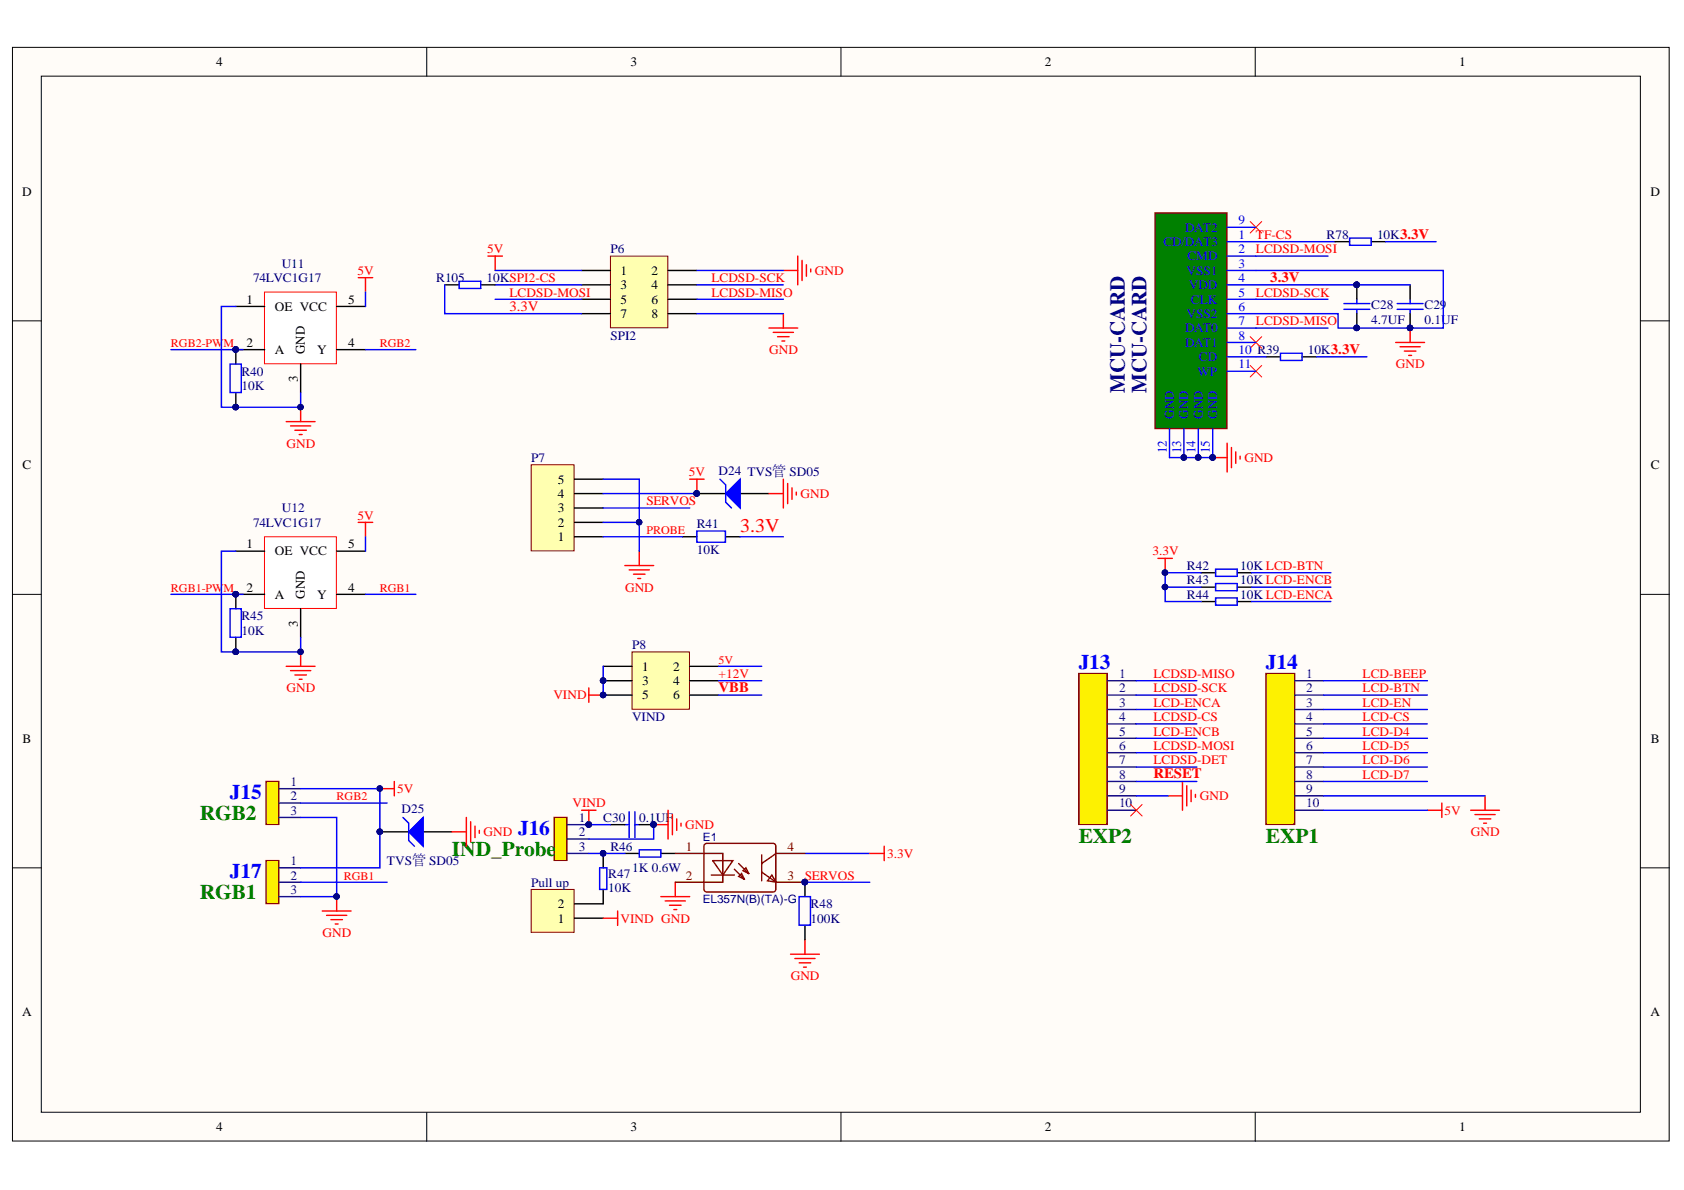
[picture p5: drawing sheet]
<svg xmlns="http://www.w3.org/2000/svg" width="297mm" height="210mm" viewBox="0 0 297 210" stroke-linecap="round" stroke-linejoin="round" font-family="sans-serif">
<defs><g id="words">
<g font-size="3.8" fill="#000080">
<text x="198.4" y="69.3" transform="rotate(-90 198.4 69.3)">MCU-CARD</text>
<text x="202.2" y="69.3" transform="rotate(-90 202.2 69.3)">MCU-CARD</text>
</g>
<g font-size="3.7" fill="#00f">
<text x="190.3" y="118">J13</text>
<text x="223.3" y="118">J14</text>
<text x="40.6" y="140.9">J15</text>
<text x="91.4" y="147.2">J16</text>
<text x="40.6" y="154.8">J17</text>
</g>
<g font-size="3.7" fill="#008000">
<text x="35.2" y="144.7">RGB2</text>
<text x="190.3" y="148.7">EXP2</text>
<text x="223.3" y="148.7">EXP1</text>
<text x="79.7" y="151">IND_Probe</text>
<text x="35.2" y="158.6">RGB1</text>
</g>
<text font-size="3.4" fill="#f00" x="130.6" y="93.9">3.3V</text>
<g font-size="2.5" fill="#f00">
<text x="224.1" y="49.7">3.3V</text>
<text x="89.9" y="54.8">3.3V</text>
<text x="126.8" y="122.1">VBB</text>
<text x="203.5" y="137.3">RESET</text>
</g>
<g font-size="2.3">
<text x="38.1" y="11.7">4</text>
<text x="111.2" y="11.7">3</text>
<text x="184.3" y="11.7">2</text>
<text x="257.4" y="11.7">1</text>
<text x="3.9" y="34.5">D</text>
<text x="291.1" y="34.5">D</text>
<text x="43.5" y="53.6">1</text>
<text x="61.4" y="53.6">5</text>
<text x="109.5" y="48.5">1</text>
<text x="109.5" y="51">3</text>
<text x="109.5" y="53.6">5</text>
<text x="114.9" y="48.5">2</text>
<text x="114.9" y="51">4</text>
<text x="114.9" y="53.6">6</text>
<text x="48.5" y="54.8">OE VCC</text>
<text x="109.5" y="56.1">7</text>
<text x="114.9" y="56.1">8</text>
<text x="43.5" y="61.2">2</text>
<text x="48.5" y="62.4">A</text>
<text x="53.8" y="62.4" transform="rotate(-90 53.8 62.4)">GND</text>
<text x="56" y="62.4">Y</text>
<text x="61.4" y="61.2">4</text>
<text x="52.5" y="67.4" transform="rotate(-90 52.5 67.4)">3</text>
<text x="4" y="82.8">C</text>
<text x="291.2" y="82.8">C</text>
<text x="98.4" y="87.8">4</text>
<text x="98.4" y="85.3">5</text>
<text x="98.4" y="95.4">1</text>
<text x="98.4" y="92.9">2</text>
<text x="98.4" y="90.4">3</text>
<text x="43.5" y="96.7">1</text>
<text x="48.5" y="98">OE VCC</text>
<text x="61.4" y="96.7">5</text>
<text x="43.5" y="104.4">2</text>
<text x="48.5" y="105.6">A</text>
<text x="53.8" y="105.6" transform="rotate(-90 53.8 105.6)">GND</text>
<text x="56" y="105.6">Y</text>
<text x="61.4" y="104.4">4</text>
<text x="52.5" y="110.6" transform="rotate(-90 52.5 110.6)">3</text>
<text x="113.3" y="118.3">1</text>
<text x="118.7" y="118.3">2</text>
<text x="113.3" y="120.8">3</text>
<text x="113.3" y="123.4">5</text>
<text x="118.7" y="120.8">4</text>
<text x="118.7" y="123.4">6</text>
<text x="4" y="131">B</text>
<text x="291.2" y="131">B</text>
<text x="98.4" y="160.2">2</text>
<text x="98.4" y="162.7">1</text>
<text x="3.9" y="179.2">A</text>
<text x="291.1" y="179.2">A</text>
<text x="38.1" y="199.5">4</text>
<text x="111.2" y="199.5">3</text>
<text x="184.3" y="199.5">2</text>
<text x="257.4" y="199.5">1</text>
</g>
<g font-size="2.3" fill="#00f">
<text x="209.1" y="40.9">DAT2</text>
<text x="218.5" y="39.6">9</text>
<text x="205.2" y="43.4">CD/DAT3</text>
<text x="209.4" y="45.9">CMD</text>
<text x="218.5" y="42.1">1</text>
<text x="218.5" y="44.7">2</text>
<text x="218.5" y="47.2">3</text>
<text x="209.3" y="48.5">VSS1</text>
<text x="209.7" y="51">VDD</text>
<text x="210.1" y="53.6">CLK</text>
<text x="218.5" y="49.7">4</text>
<text x="218.5" y="52.3">5</text>
<text x="209.1" y="58.6">DAT0</text>
<text x="209.3" y="56.1">VSS2</text>
<text x="218.5" y="54.8">6</text>
<text x="218.5" y="57.4">7</text>
<text x="218.5" y="59.9">8</text>
<text x="209.1" y="61.2">DAT1</text>
<text x="211.5" y="63.7">CD</text>
<text x="218.5" y="62.4">10 R39</text>
<text x="218.5" y="65">11</text>
<text x="211.2" y="66.2">WP</text>
<text x="207.1" y="73.9" transform="rotate(-90 207.1 73.9)">GND</text>
<text x="209.6" y="73.9" transform="rotate(-90 209.6 73.9)">GND</text>
<text x="212.1" y="73.9" transform="rotate(-90 212.1 73.9)">GND</text>
<text x="214.7" y="73.9" transform="rotate(-90 214.7 73.9)">GND</text>
<text x="205.8" y="80" transform="rotate(-90 205.8 80)">12</text>
<text x="208.3" y="80" transform="rotate(-90 208.3 80)">13</text>
<text x="210.9" y="80" transform="rotate(-90 210.9 80)">14</text>
<text x="213.4" y="80" transform="rotate(-90 213.4 80)">15</text>
</g>
<g font-size="2.3" fill="#000080">
<text x="49.7" y="47.2">U11</text>
<text x="107.7" y="44.7">P6</text>
<text x="234" y="42.1">R78</text>
<text x="242.9" y="42.1">10K3.3V</text>
<text x="44.7" y="49.7">74LVC1G17</text>
<text x="76.9" y="49.7">R105</text>
<text x="85.8" y="49.7">10KSPI2-CS</text>
<text x="107.7" y="59.9">SPI2</text>
<text x="241.9" y="54.6">C28</text>
<text x="241.9" y="57.1">4.7UF</text>
<text x="251.3" y="54.6">C29</text>
<text x="251.3" y="57.1">0.1UF</text>
<text x="230.7" y="62.4">10K3.3V</text>
<text x="42.6" y="68.8">10K</text>
<text x="42.6" y="66.2">R40</text>
<text x="93.7" y="81.5">P7</text>
<text x="126.8" y="83.8">D24 TVS管 SD05</text>
<text x="44.7" y="92.9">74LVC1G17</text>
<text x="49.7" y="90.4">U12</text>
<text x="122.9" y="93.2">R41</text>
<text x="122.9" y="97.7">10K</text>
<text x="209.3" y="100.5">R42</text>
<text x="218.7" y="100.5">10K LCD-BTN</text>
<text x="209.3" y="103.1">R43</text>
<text x="209.3" y="105.6">R44</text>
<text x="218.7" y="103.1">10K LCD-ENCB</text>
<text x="218.7" y="105.6">10K LCD-ENCA</text>
<text x="42.6" y="112">10K</text>
<text x="42.6" y="109.4">R45</text>
<text x="111.5" y="114.5">P8</text>
<text x="111.5" y="127.2">VIND</text>
<text x="70.8" y="143.4">D25</text>
<text x="106.4" y="145">C30</text>
<text x="112.8" y="145">0.1UF</text>
<text x="68.3" y="152.6">TVS管 SD05</text>
<text x="107.3" y="154.9">R47</text>
<text x="107.7" y="150">R46</text>
<text x="111.5" y="153.8">1K 0.6W</text>
<text x="93.7" y="156.4">Pull up</text>
<text x="107.3" y="157.4">10K</text>
<text x="143" y="160.2">R48</text>
<text x="143" y="162.7">100K</text>
</g>
<g font-size="2.3" fill="#f00">
<text x="85.9" y="44.7">5V</text>
<text x="221.5" y="42.1">TF-CS</text>
<text x="221.5" y="44.7">LCDSD-MOSI</text>
<text x="63.1" y="48.5">5V</text>
<text x="89.9" y="52.3">LCDSD-MOSI</text>
<text x="125.5" y="52.3">LCDSD-MISO</text>
<text x="125.5" y="49.7">LCDSD-SCK</text>
<text x="143.8" y="48.5">GND</text>
<text x="221.5" y="52.3">LCDSD-SCK</text>
<text x="221.5" y="57.4">LCDSD-MISO</text>
<text x="135.7" y="62.4">GND</text>
<text x="246.2" y="65">GND</text>
<text x="50.5" y="79">GND</text>
<text x="219.5" y="81.5">GND</text>
<text x="114" y="89.1">SERVOS</text>
<text x="121.5" y="84">5V</text>
<text x="141.2" y="87.8">GND</text>
<text x="63.1" y="91.6">5V</text>
<text x="203.3" y="98">3.3V</text>
<text x="110.3" y="104.4">GND</text>
<text x="126.8" y="119.6">+12V</text>
<text x="203.5" y="119.6">LCDSD-MISO</text>
<text x="240.4" y="119.6">LCD-BEEP</text>
<text x="50.5" y="122.1">GND</text>
<text x="97.6" y="123.4">VIND</text>
<text x="203.5" y="122.1">LCDSD-SCK</text>
<text x="203.5" y="124.6">LCD-ENCA</text>
<text x="240.4" y="122.1">LCD-BTN</text>
<text x="240.4" y="124.6">LCD-EN</text>
<text x="203.5" y="127.2">LCDSD-CS</text>
<text x="203.5" y="129.7">LCD-ENCB</text>
<text x="240.4" y="127.2">LCD-CS</text>
<text x="240.4" y="129.7">LCD-D4</text>
<text x="203.5" y="132.3">LCDSD-MOSI</text>
<text x="203.5" y="134.8">LCDSD-DET</text>
<text x="240.4" y="132.3">LCD-D5</text>
<text x="240.4" y="134.8">LCD-D6</text>
<text x="240.4" y="137.4">LCD-D7</text>
<text x="70.1" y="139.9">5V</text>
<text x="101" y="142.4">VIND</text>
<text x="211.6" y="141.2">GND</text>
<text x="254.8" y="143.7">5V</text>
<text x="85.3" y="147.5">GND</text>
<text x="120.9" y="146.2">GND</text>
<text x="259.5" y="147.5">GND</text>
<text x="142" y="155.1">SERVOS</text>
<text x="156.5" y="151.3">3.3V</text>
<text x="56.9" y="165.3">GND</text>
<text x="109.5" y="162.7">VIND GND</text>
<text x="139.5" y="172.9">GND</text>
</g>
<g font-size="2.3" fill="#11037f">
<text x="197.4" y="119.6">1</text>
<text x="230.4" y="119.6">1</text>
<text x="197.4" y="122.1">2</text>
<text x="197.4" y="124.6">3</text>
<text x="230.4" y="122.1">2</text>
<text x="230.4" y="124.6">3</text>
<text x="197.4" y="127.2">4</text>
<text x="197.4" y="129.7">5</text>
<text x="230.4" y="127.2">4</text>
<text x="230.4" y="129.7">5</text>
<text x="197.4" y="132.3">6</text>
<text x="197.4" y="134.8">7</text>
<text x="197.4" y="137.4">8</text>
<text x="230.4" y="132.3">6</text>
<text x="230.4" y="134.8">7</text>
<text x="230.4" y="137.4">8</text>
<text x="51.3" y="138.6">1</text>
<text x="51.3" y="141.2">2</text>
<text x="51.3" y="143.7">3</text>
<text x="197.4" y="139.9">9</text>
<text x="197.4" y="142.4">10</text>
<text x="230.4" y="139.9">9</text>
<text x="230.4" y="142.4">10</text>
<text x="102.1" y="145">1</text>
<text x="102.1" y="147.5">2</text>
<text x="51.3" y="152.6">1</text>
<text x="51.3" y="155.1">2</text>
<text x="102.1" y="150">3</text>
<text x="51.3" y="157.7">3</text>
</g>
<g font-size="2.3" fill="#800">
<text x="121" y="150">1</text>
<text x="121" y="155.1">2</text>
<text x="138.9" y="155.1">3</text>
<text x="138.9" y="150">4</text>
</g>
<g font-size="2.1" fill="#f00">
<text x="30.2" y="61.2">RGB2-PWM</text>
<text x="67" y="61.2">RGB2</text>
<text x="114" y="94.2">PROBE</text>
<text x="30.2" y="104.4">RGB1-PWM</text>
<text x="67" y="104.4">RGB1</text>
<text x="126.8" y="117.1">5V</text>
<text x="59.4" y="141.2">RGB2</text>
<text x="60.6" y="155.2">RGB1</text>
</g>
<g font-size="2" fill="#000080">
<text x="124" y="148.3">E1</text>
<text x="124" y="159.2">EL357N(B)(TA)-G</text>
</g>
</g></defs>
<g fill="#fffcf8" stroke="#000" stroke-width=".18">
<path d="M2.2 8.4h292.2v192.9h-292.2z"/>
<path d="M7.3 13.4h282v182.8h-282z"/>
</g>
<path d="M75.3 8.4v5M148.3 8.4v5M221.4 8.4v5M2.2 56.6h5.1M289.4 56.6h5.1M2.2 104.8h5.1M289.4 104.8h5.1M2.2 153.1h5.1M289.4 153.1h5.1M75.3 196.2v5.1M148.3 196.2v5.1M221.4 196.2v5.1" fill="none" stroke="#000" stroke-width=".18"/>
<path d="M239.3 50.2v2.6M239.3 55.3v2.6M248.7 50.2v2.6M248.7 55.3v2.6M223.3 62.9h2.6M229.7 62.9h2.5" fill="none" stroke="#000" stroke-width=".25"/>
<path d="M237 53.5h4.6M237 54.6h4.6M239.3 52.8v.7M239.3 54.6v.7M246.4 53.5h4.6M246.4 54.6h4.6M248.7 52.8v.7M248.7 54.6v.7M225.9 62.3h3.8v1.3h-3.8z" fill="none" stroke="#00f" stroke-width=".25"/>
<g fill="#000080" stroke="#000080" stroke-width=".18">
<circle cx="239.3" cy="57.8" r=".49"/>
<circle cx="239.3" cy="50.2" r=".49"/>
<circle cx="248.7" cy="57.8" r=".48"/>
</g>
<path d="M223.3 118.8h5v26.6h-5z" fill="#fdf101" stroke="#800000" stroke-width=".25"/>
<path d="M228.4 120.1h5.1M228.4 122.6h5.1M228.4 125.1h5.1M228.4 127.7h5.1M228.4 130.2h5.1M228.4 132.8h5.1M228.4 135.3h5.1M228.4 137.8h5.1M228.4 140.4h5.1M228.4 142.9h5.1" fill="none" stroke="#11037f" stroke-width=".25"/>
<path d="M190.3 118.8h5v26.6h-5z" fill="#fdf101" stroke="#800000" stroke-width=".25"/>
<path d="M195.4 120.1h5M195.4 122.6h5M195.4 125.1h5M195.4 127.7h5M195.4 130.2h5M195.4 132.8h5M195.4 135.3h5M195.4 137.8h5M195.4 140.4h5M195.4 142.9h5" fill="none" stroke="#11037f" stroke-width=".25"/>
<g fill="none" stroke="#f00" stroke-width=".25">
<path d="M110.2 99.8h5.1M112.8 97.2v2.6M121.7 84.5h2.5M122.9 84.5v2.6M111 100.5h3.5M111.7 101.3h2.1M112.5 102h.5M208.6 137.8v5.1M209.3 138.6v3.6M210.1 139.4v2M206 140.4h2.6M210.9 140.1v.5"/>
<path d="M251.8 142.9h2.5M254.3 141.7v2.5M259.4 142.9h5.1M260.2 143.7h3.5M260.9 144.4h2.1M261.7 145.2h.5M261.9 140.4v2.5"/>
</g>
<path d="M199.4 141.9l2.1 2M201.5 141.9l-2.1 2" fill="none" stroke="#f00" stroke-width=".18"/>
<path d="M120.4 94.7h2.5M128 94.7h2.5" fill="none" stroke="#000" stroke-width=".25"/>
<path d="M122.9 93.7h5.1v1.9h-5.1z" fill="none" stroke="#00f" stroke-width=".25"/>
<circle cx="122.9" cy="87" r=".49" fill="#000080" stroke="#000080" stroke-width=".18"/>
<path d="M93.7 82h7.6v15.2h-7.6z" fill="#ffffb0" stroke="#800000" stroke-width=".18"/>
<path d="M101.3 94.7h5.1M101.3 92.1h5.1M101.3 89.6h5.1M101.3 87.1h5.1M101.3 84.5h5.1" fill="none" stroke="#000" stroke-width=".25"/>
<path d="M59.4 158.2v2.5M56.8 160.7h5.1M57.6 161.5h3.6M58.4 162.2h2M59.1 163h.5" fill="none" stroke="#f00" stroke-width=".25"/>
<circle cx="59.4" cy="158.1" r=".48" fill="#000080" stroke="#000080" stroke-width=".18"/>
<path d="M46.9 137.8h2.3v7.6h-2.3z" fill="#fdf101" stroke="#800000" stroke-width=".25"/>
<path d="M49.2 139.1h3.8M49.2 141.7h3.8M49.2 144.2h3.8" fill="none" stroke="#11037f" stroke-width=".25"/>
<path d="M46.7 51.5h12.6v12.7h-12.6z" fill="#fff" stroke="#f00" stroke-width=".18"/>
<path d="M41.6 54.1h5.1M59.4 54.1h5.1M41.6 69.3v2.5M46.7 61.7h-5.1v2.5M53 64.2v5.1M59.4 61.7h5.1M211.9 101h2.5M211.9 103.6h2.5M211.9 106.1h2.5M218.2 101h2.6M218.2 103.6h2.6M218.2 106.1h2.6" fill="none" stroke="#000" stroke-width=".25"/>
<g fill="#000080" stroke="#000080" stroke-width=".18">
<circle cx="41.6" cy="61.6" r=".48"/>
<circle cx="41.6" cy="71.8" r=".48"/>
<circle cx="53" cy="71.8" r=".48"/>
<circle cx="67" cy="139.1" r=".48"/>
<circle cx="205.5" cy="101" r=".49"/>
</g>
<path d="M40.6 64.2h2v5h-2zM214.4 100.4h3.8v1.3h-3.8zM214.4 102.9h3.8v1.3h-3.8zM214.4 105.5h3.8v1.2h-3.8z" fill="none" stroke="#00f" stroke-width=".25"/>
<path d="M63.2 49h2.5M64.5 49v2.5M50.5 74.4h5.1M51.3 75.1h3.5M52 75.9h2M52.8 76.7h.5M53 71.8v2.6M204.3 98.5h2.5M205.5 98.5v2.5M67 139.1h2.6M69.6 137.8v2.6" fill="none" stroke="#f00" stroke-width=".25"/>
<path d="M46.9 151.8h2.3v7.6h-2.3z" fill="#fdf101" stroke="#800000" stroke-width=".25"/>
<path d="M49.2 153.1h3.8M49.2 155.6h3.8M49.2 158.2h3.8" fill="none" stroke="#11037f" stroke-width=".25"/>
<path d="M46.7 94.7h12.6v12.6h-12.6z" fill="#fff" stroke="#f00" stroke-width=".18"/>
<path d="M41.6 97.2h5.1M59.4 97.2h5.1M41.6 112.5v2.5M46.7 104.8h-5.1v2.6M53 107.4v5.1M59.4 104.8h5.1" fill="none" stroke="#000" stroke-width=".25"/>
<g fill="#000080" stroke="#000080" stroke-width=".18">
<circle cx="41.6" cy="104.8" r=".48"/>
<circle cx="41.6" cy="115" r=".48"/>
<circle cx="53" cy="115" r=".48"/>
</g>
<path d="M40.6 107.4h2v5h-2z" fill="none" stroke="#00f" stroke-width=".25"/>
<path d="M63.2 92.1h2.5M64.5 92.1v2.6M50.5 117.5h5.1M51.3 118.3h3.5M52 119.1h2M52.8 119.8h.5M53 115v2.5" fill="none" stroke="#f00" stroke-width=".25"/>
<path d="M97.8 144.2h2.2v7.6h-2.2z" fill="#fdf101" stroke="#800000" stroke-width=".25"/>
<path d="M100 145.5h3.9M100 148h3.9M100 150.5h3.9" fill="none" stroke="#11037f" stroke-width=".25"/>
<g fill="#000080" stroke="#000080" stroke-width=".18">
<circle cx="103.8" cy="145.4" r=".48"/>
<circle cx="115.3" cy="145.4" r=".48"/>
</g>
<path d="M107.7 145.5h2.5M110.2 150.5h2.6M112.8 145.5h2.5M116.6 150.5h2.5" fill="none" stroke="#000" stroke-width=".25"/>
<path d="M110.2 145.5h.8M111 143.2v4.5M112 145.5h.8M112 143.2v4.5M112.8 149.9h3.8v1.3h-3.8z" fill="none" stroke="#00f" stroke-width=".25"/>
<path d="M86.1 45.2h2.5M87.3 45.2v2.5M135.6 57.9h5.1M136.4 58.6h3.6M137.2 59.4h2M138.2 47.7h2.5M138.2 55.3v2.6M140.7 45.2v5M141.5 45.9v3.6M142.2 46.7v2M143 47.5v.5M137.9 60.1h.5" fill="none" stroke="#f00" stroke-width=".25"/>
<path d="M107.7 45.2h10.1v12.6h-10.1z" fill="#ffffb0" stroke="#800000" stroke-width=".18"/>
<path d="M102.6 47.7h5.1M102.6 50.2h5.1M102.6 52.8h5.1M102.6 55.3h5.1M117.8 47.7h5.1M117.8 50.2h5.1M117.8 52.8h5.1M117.8 55.3h5.1M106.4 150.5v2.6M106.4 156.9v2.5M142 155.6v2.6M142 163.2v2.6" fill="none" stroke="#000" stroke-width=".25"/>
<g fill="none" stroke="#00f" stroke-width=".25">
<path d="M41.6 54.1h-2.5v17.7h13.9v-2.5M64.5 51.5v2.6M87.3 47.7h15.3M87.3 50.2h15.3M87.3 52.8h15.3M122.9 47.7h15.3M122.9 50.2h15.3M122.9 52.8h15.3M122.9 55.3h15.3M30.2 61.7h12.7M64.5 61.7h8.9M232.2 62.9h8.9"/>
<path d="M41.6 97.2h-2.5v17.8h13.9v-2.5M64.5 94.7v2.5M106.4 84.5h6.4v12.7M106.4 94.7h14M106.4 92.1h6.4M106.4 89.6h15.3M130.5 94.7h7.7M30.2 104.8h12.7M64.5 104.8h8.9M205.5 103.6h6.4M211.9 101h-6.4v5.1h6.4M220.8 103.6h14"/>
<path d="M220.8 101h14M220.8 106.1h14M53 139.1h14v14h-14M200.4 125.1h10.7M200.4 130.2h10.7M200.4 135.3h10.7M200.4 137.8h10.7M200.4 122.6h10.7M200.4 120.1h10.7M200.4 127.7h10.7M200.4 132.8h10.7M233.5 125.1h18.3"/>
<path d="M233.5 130.2h18.3M233.5 135.3h18.3M233.5 137.8h18.3M233.5 122.6h18.3M233.5 120.1h18.3M233.5 127.7h18.3M233.5 132.8h18.3M53 144.2h6.4v14h-6.4M53 141.7h15.3M53 155.6h15.3M103.9 145.5h3.8M105.8 153.1h1.2v3.8h-1.2z"/>
<path d="M115.3 145.5v2.5h-11.4M140.9 158.2h2.1v5h-2.1zM142 155.6h11.4M142 150.5h11.4M200.4 140.4h5.6M233.5 140.4h28.4M233.5 142.9h18.3"/>
</g>
<g fill="#000080" stroke="#000080" stroke-width=".18">
<circle cx="112.7" cy="92.1" r=".48"/>
<circle cx="41.6" cy="71.8" r=".48"/>
<circle cx="41.6" cy="61.6" r=".48"/>
<circle cx="53" cy="71.8" r=".48"/>
<circle cx="205.5" cy="103.5" r=".49"/>
<circle cx="67" cy="146.7" r=".48"/>
<circle cx="67" cy="139.1" r=".48"/>
<circle cx="41.6" cy="115" r=".48"/>
<circle cx="41.6" cy="104.8" r=".48"/>
<circle cx="53" cy="115" r=".48"/>
<circle cx="59.4" cy="158.1" r=".48"/>
<circle cx="205.5" cy="101" r=".49"/>
<circle cx="103.8" cy="145.4" r=".48"/>
<circle cx="115.3" cy="145.4" r=".48"/>
<circle cx="142" cy="155.6" r=".48"/>
<circle cx="106.4" cy="150.5" r=".48"/>
</g>
<g fill="none" stroke="#f00" stroke-width=".25">
<path d="M102.6 142.9h2.5M103.9 142.9v2.6M115.3 145.5h2.5M116.6 158.2h5.1M117.3 158.9h3.6M117.8 142.9v5.1M118.1 159.7h2M118.6 143.7v3.5M119.1 155.6v2.6M119.4 144.4v2.1M120.1 145.2v.5M153.4 150.5h2.6"/>
<path d="M156 149.3v2.5M118.9 160.4h.5M139.4 168.3h5.1M140.2 169.1h3.6M141 169.8h2M141.7 170.6h.5M142 165.8v2.5"/>
</g>
<g fill="none" stroke="#800" stroke-width=".25">
<path d="M119.1 150.5h8.4v5.1h-8.4M124.2 149l.5-.2h11.9l.3 .5-.1 7.8-.5 .2h-11.9l-.2-.5zM125.5 154.3h4M125.7 151.8h3.6l-1.8 2.5zM129.5 153.3l1.8 1.8M130.3 154.6l.5-.5 .5 1zM130.3 152.3l1.8 1.8M131.1 153.6l.5-.5 .5 1zM134.4 153.8l2.5 1.8M134.4 150.8v4.6M136.1 154.3l.8 1.3-1.5-.2zM136.9 155.6h5.1"/>
<path d="M142 150.5h-5.1l-2.5 1.8"/>
</g>
<path d="M93.7 156.9h7.6v7.6h-7.6z" fill="#ffffb0" stroke="#800000" stroke-width=".18"/>
<path d="M101.3 159.4h5.1M101.3 162h5.1" fill="none" stroke="#000" stroke-width=".25"/>
<path d="M103.9 150.5h6.3" fill="none" stroke="#00f" stroke-width=".25"/>
<g fill="#000080" stroke="#000080" stroke-width=".18">
<circle cx="106.4" cy="150.5" r=".48"/>
<circle cx="213.9" cy="80.7" r=".48"/>
</g>
<path d="M216.5 78.2v5.1M217.2 78.9v3.6M218 79.7v2M213.9 80.7h2.6M218.7 80.5v.5" fill="none" stroke="#f00" stroke-width=".25"/>
<path d="M220.5 39.1l2.1 2M222.6 39.1l-2.1 2M220.5 59.4l2.1 2M222.6 59.4l-2.1 2M220.5 64.5l2.1 2M222.6 64.5l-2.1 2" fill="none" stroke="#f00" stroke-width=".18"/>
<path d="M203.7 37.6h12.7v38h-12.7z" fill="#008000" stroke="#800000" stroke-width=".25"/>
<g fill="none" stroke="#00f" stroke-width=".25">
<path d="M216.5 47.7h38.1v10.2h-18.6v-2.6h-19.5M216.5 40.1h5M216.5 42.6h19M216.5 45.2h17.7M216.5 50.2h32.2M216.5 52.8h17.7M216.5 57.9h17.7M206.3 75.6v5.1h7.6v-5.1M208.8 75.6v5.1M211.4 75.6v5.1M216.5 60.4h5M216.5 62.9h6.8"/>
<path d="M216.5 65.5h5"/>
</g>
<g fill="#000080" stroke="#000080" stroke-width=".18">
<circle cx="208.8" cy="80.7" r=".48"/>
<circle cx="211.3" cy="80.7" r=".48"/>
<circle cx="213.9" cy="80.7" r=".48"/>
<circle cx="248.7" cy="57.8" r=".48"/>
<circle cx="239.3" cy="57.8" r=".49"/>
<circle cx="239.3" cy="50.2" r=".49"/>
<circle cx="142" cy="155.6" r=".48"/>
</g>
<path d="M248.7 57.9v2.5M246.2 60.4h5.1M247 61.2h3.5M247.7 61.9h2M248.5 62.7h.5" fill="none" stroke="#f00" stroke-width=".25"/>
<path d="M111.5 115h10.1v10.1h-10.1z" fill="#ffffb0" stroke="#800000" stroke-width=".18"/>
<path d="M122.9 87.1h5.1M130.5 87.1h5.1M106.4 117.5h5.1M121.7 117.5h5M106.4 120.1h5.1M106.4 122.6h5.1M121.7 120.1h5M121.7 122.6h5" fill="none" stroke="#000" stroke-width=".25"/>
<g fill="#000080" stroke="#000080" stroke-width=".18">
<circle cx="106.4" cy="120" r=".48"/>
<circle cx="106.4" cy="122.6" r=".48"/>
<circle cx="122.9" cy="87" r=".49"/>
</g>
<path d="M103.9 121.3v2.6M103.9 122.6h2.5M106.4 162h2.5M108.9 160.7v2.5" fill="none" stroke="#f00" stroke-width=".25"/>
<path d="M106.4 117.5v5.1M126.7 117.5h7.7M126.7 120.1h7.7M126.7 122.6h7.7" fill="none" stroke="#00f" stroke-width=".25"/>
<path d="M128 87.1l2.5-2.6v5.1z" fill="#00f"/>
<path d="M106.4 87.1h16.5M127 84.5l1 1v3.1l1 1M128 87.1l2.5-2.6v5.1z" fill="none" stroke="#00f" stroke-width=".25"/>
<g fill="#000080" stroke="#000080" stroke-width=".18">
<circle cx="122.9" cy="87" r=".49"/>
<circle cx="67" cy="146.7" r=".48"/>
</g>
<path d="M135.6 87.1h2.6M138.2 84.5v5.1M138.9 85.3v3.5M139.7 86v2.1M140.5 86.8v.5" fill="none" stroke="#f00" stroke-width=".25"/>
<path d="M67 146.7h5.1M74.6 146.7h5.1" fill="none" stroke="#000" stroke-width=".25"/>
<path d="M72.1 146.7l2.5-2.5v5.1z" fill="#00f"/>
<path d="M78.4 50.2v5.1h24.2M81 49.6h3.8v1.3h-3.8zM238.1 42h3.8v1.3h-3.8zM244.4 42.6h8.9M71.1 144.2l1 1v3.1l1 1M72.1 146.7l2.5-2.5v5.1z" fill="none" stroke="#00f" stroke-width=".25"/>
<circle cx="67" cy="146.7" r=".48" fill="#000080" stroke="#000080" stroke-width=".18"/>
<path d="M79.7 146.7h2.6M82.3 144.2v5.1M83 145v3.5M83.8 145.7v2M84.5 146.5v.5" fill="none" stroke="#f00" stroke-width=".25"/>
<path d="M78.4 50.2h2.6M84.8 50.2h2.5M235.5 42.6h2.6M241.9 42.6h2.5" fill="none" stroke="#000" stroke-width=".25"/>
<use href="#words"/>
</svg>
